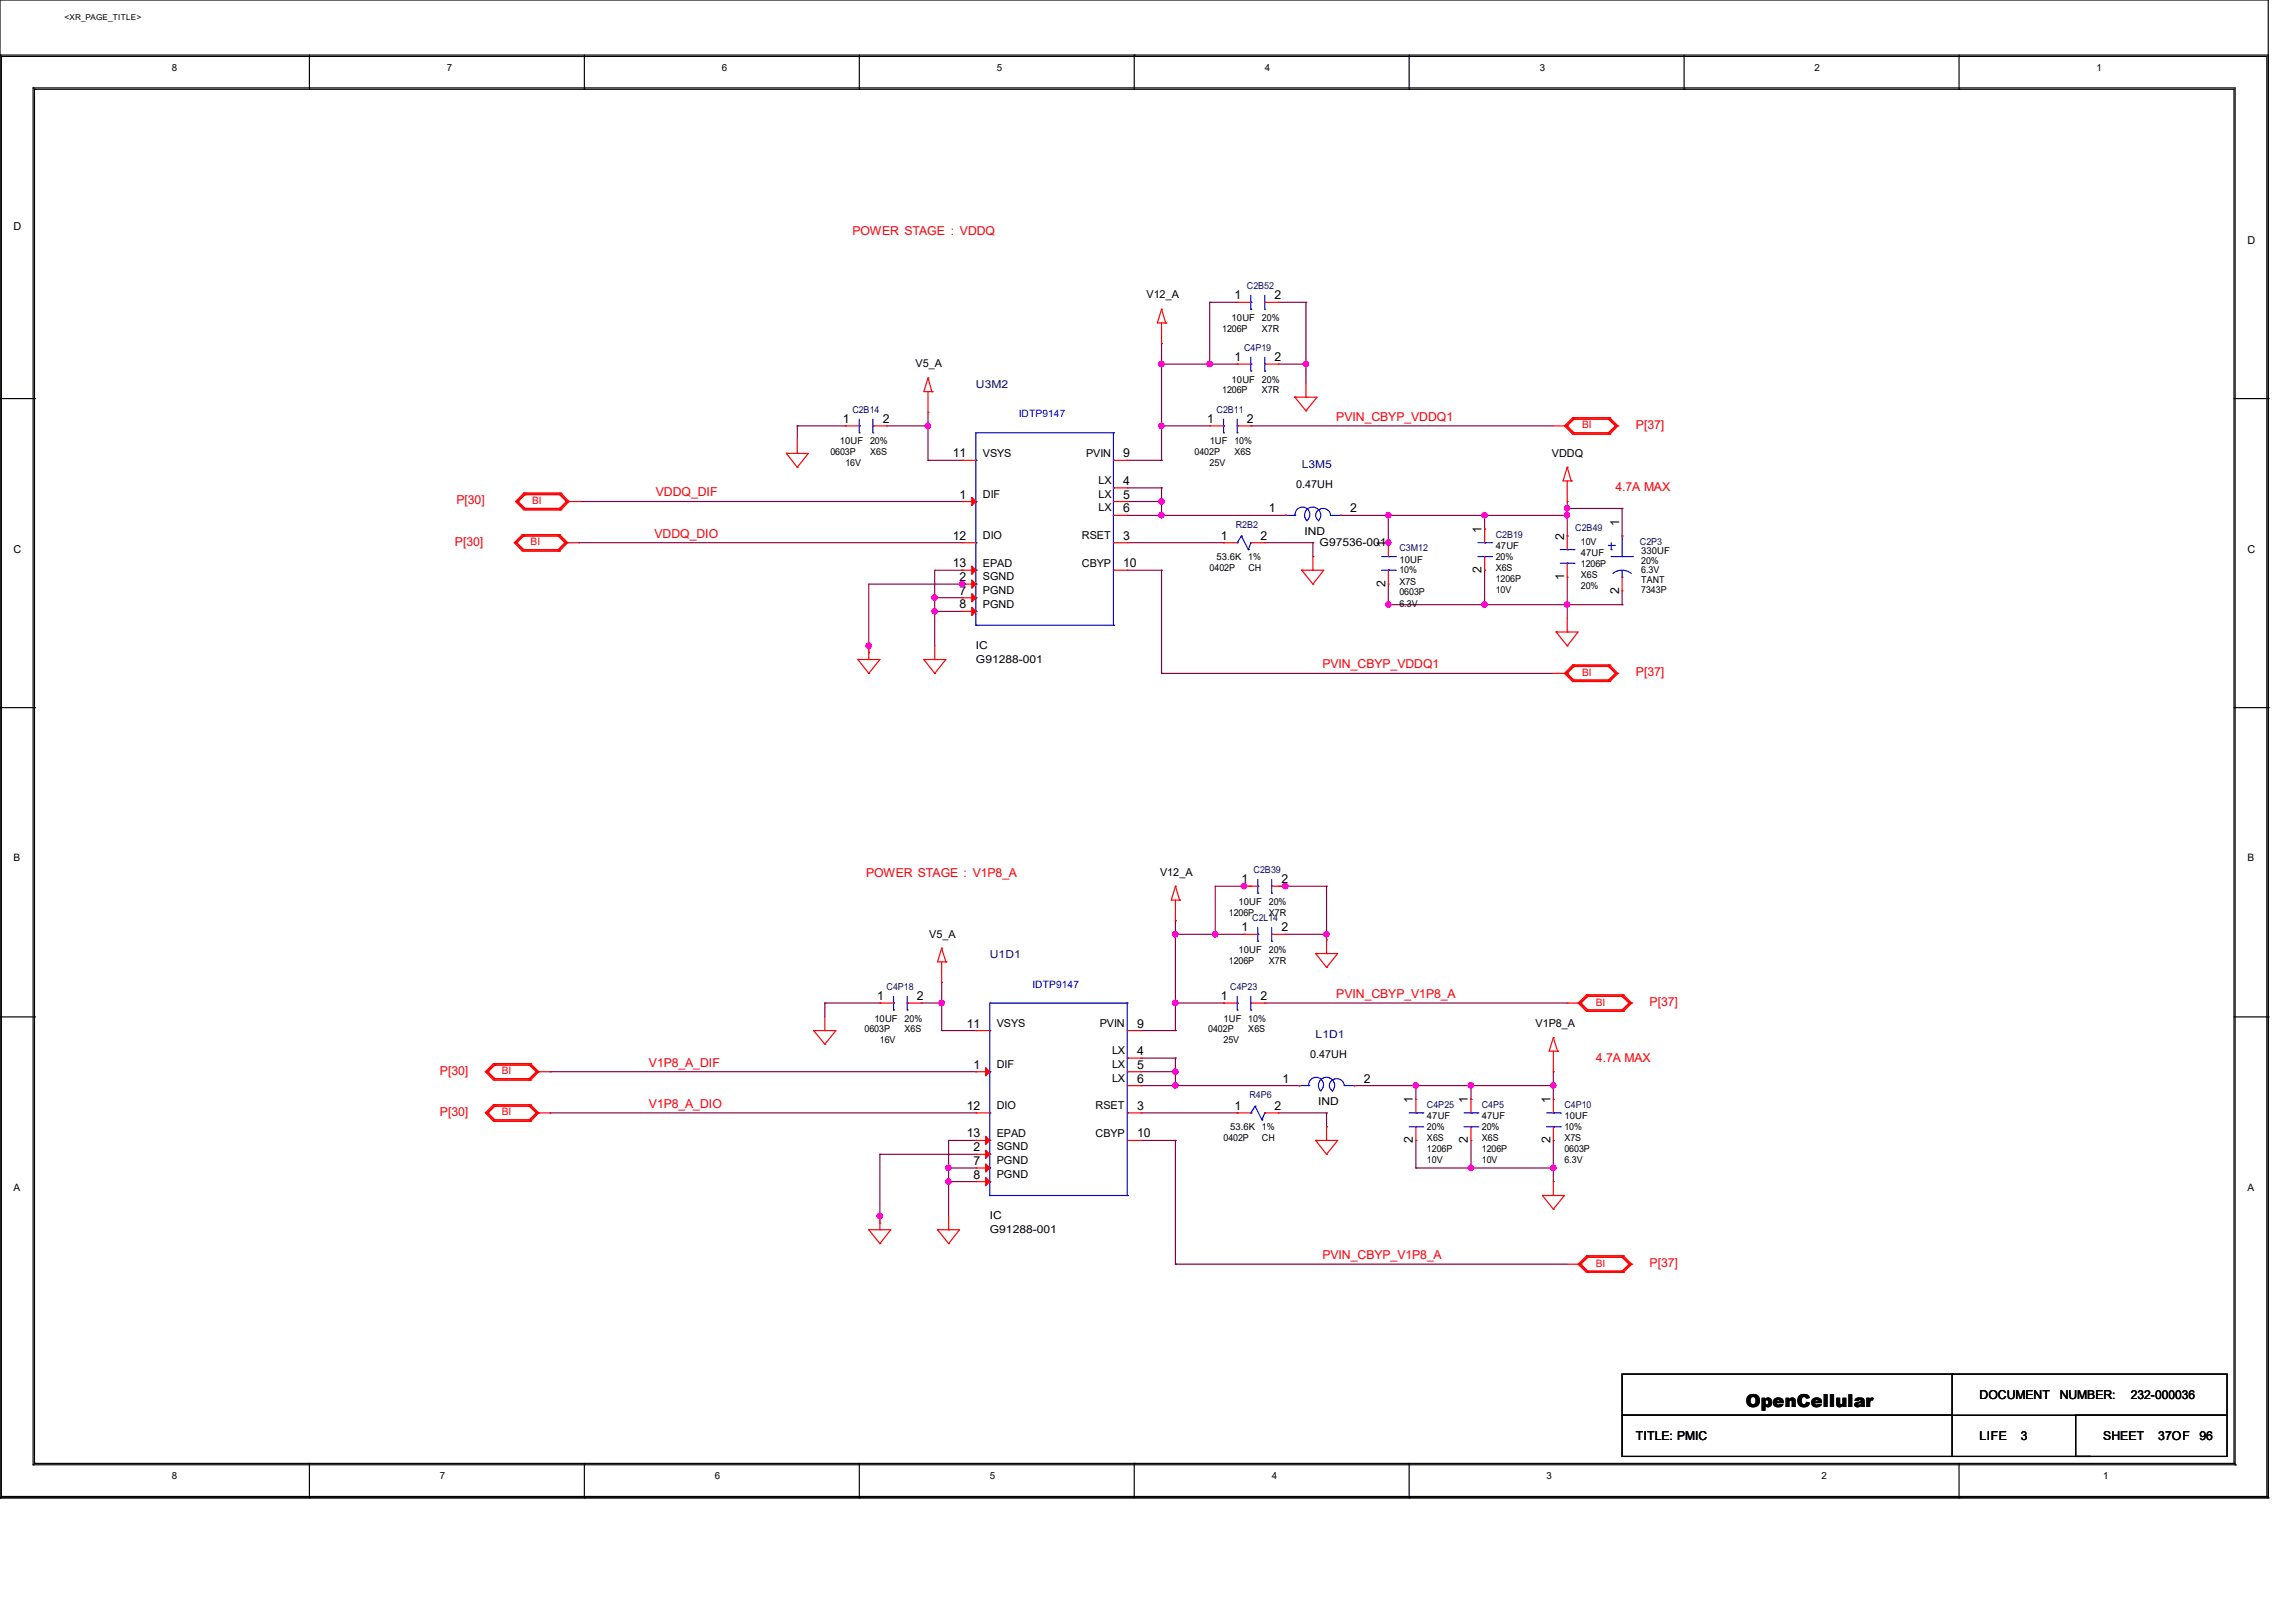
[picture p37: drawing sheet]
<svg xmlns="http://www.w3.org/2000/svg" width="420mm" height="297mm" viewBox="0 0 420 297" stroke-linecap="round" stroke-linejoin="round" font-family="sans-serif">
<defs><g id="words">
<text font-size="3.3" x="319.4" y="257.6">OpenCellular</text>
<g font-size="2.2" fill="#f00">
<text x="155.9" y="43">POWER STAGE : VDDQ</text>
<text x="244.4" y="77">PVIN_CBYP_VDDQ1</text>
<text x="299.3" y="78.5">P[37]</text>
<text x="295.5" y="89.8">4.7A MAX</text>
<text x="83.5" y="92.3">P[30]</text>
<text x="120" y="90.8">VDDQ_DIF</text>
<text x="83.2" y="99.9">P[30]</text>
<text x="119.7" y="98.4">VDDQ_DIO</text>
<text x="241.9" y="122.3">PVIN_CBYP_VDDQ1</text>
<text x="299.3" y="123.7">P[37]</text>
<text x="158.4" y="160.4">POWER STAGE : V1P8_A</text>
<text x="244.4" y="182.6">PVIN_CBYP_V1P8_A</text>
<text x="301.8" y="184.1">P[37]</text>
<text x="80.5" y="196.7">P[30]</text>
<text x="118.7" y="195.2">V1P8_A_DIF</text>
<text x="291.9" y="194.4">4.7A MAX</text>
<text x="118.7" y="202.7">V1P8_A_DIO</text>
<text x="80.5" y="204.2">P[30]</text>
<text x="241.9" y="230.4">PVIN_CBYP_V1P8_A</text>
<text x="301.8" y="231.9">P[37]</text>
</g>
<g font-size="2.2">
<text x="225.8" y="54.8">1</text>
<text x="233.1" y="54.8">2</text>
<text x="225.8" y="66.1">1</text>
<text x="233.1" y="66.1">2</text>
<text x="154.2" y="77.4">1</text>
<text x="161.5" y="77.4">2</text>
<text x="220.8" y="77.4">1</text>
<text x="228.1" y="77.4">2</text>
<text x="174.3" y="83.7">11</text>
<text x="205.4" y="83.7">9</text>
<text x="205.4" y="88.7">4</text>
<text x="175.5" y="91.2">1</text>
<text x="205.4" y="91.2">5</text>
<text x="205.4" y="93.8">6</text>
<text x="232.1" y="93.8">1</text>
<text x="247" y="93.8">2</text>
<text x="174.3" y="98.8">12</text>
<text x="205.4" y="98.8">3</text>
<text x="223.3" y="98.8">1</text>
<text x="230.6" y="98.8">2</text>
<text x="253.4" y="100.1" transform="rotate(-90 253.4 100.1)">1</text>
<text x="271" y="97.5" transform="rotate(-90 271 97.5)">1</text>
<text x="286.1" y="98.8" transform="rotate(-90 286.1 98.8)">2</text>
<text x="296.2" y="96.3" transform="rotate(-90 296.2 96.3)">1</text>
<text x="174.3" y="103.8">13</text>
<text x="175.5" y="106.3">2</text>
<text x="205.4" y="103.8">10</text>
<text x="253.4" y="107.4" transform="rotate(-90 253.4 107.4)">2</text>
<text x="271" y="104.9" transform="rotate(-90 271 104.9)">2</text>
<text x="286.1" y="106.1" transform="rotate(-90 286.1 106.1)">1</text>
<text x="175.5" y="108.8">7</text>
<text x="175.5" y="111.3">8</text>
<text x="296.2" y="108.7" transform="rotate(-90 296.2 108.7)">2</text>
<text x="227.1" y="161.6">1</text>
<text x="234.4" y="161.6">2</text>
<text x="227.1" y="170.4">1</text>
<text x="234.4" y="170.4">2</text>
<text x="160.4" y="183">1</text>
<text x="167.7" y="183">2</text>
<text x="223.3" y="183">1</text>
<text x="230.6" y="183">2</text>
<text x="176.8" y="188">11</text>
<text x="208" y="188">9</text>
<text x="178.1" y="195.6">1</text>
<text x="208" y="193.1">4</text>
<text x="208" y="195.6">5</text>
<text x="176.8" y="203.1">12</text>
<text x="208" y="203.1">3</text>
<text x="208" y="198.1">6</text>
<text x="225.8" y="203.1">1</text>
<text x="233.1" y="203.1">2</text>
<text x="234.6" y="198.1">1</text>
<text x="249.5" y="198.1">2</text>
<text x="258.4" y="201.9" transform="rotate(-90 258.4 201.9)">1</text>
<text x="268.5" y="201.9" transform="rotate(-90 268.5 201.9)">1</text>
<text x="283.6" y="201.9" transform="rotate(-90 283.6 201.9)">1</text>
<text x="176.8" y="208.2">13</text>
<text x="208" y="208.2">10</text>
<text x="258.4" y="209.3" transform="rotate(-90 258.4 209.3)">2</text>
<text x="268.5" y="209.3" transform="rotate(-90 268.5 209.3)">2</text>
<text x="283.6" y="209.3" transform="rotate(-90 283.6 209.3)">2</text>
<text x="178.1" y="210.7">2</text>
<text x="178.1" y="213.2">7</text>
<text x="178.1" y="215.7">8</text>
<text x="362.1" y="256">DOCUMENT</text>
<text x="376.8" y="256">NUMBER:</text>
<text x="389.8" y="256">232-000036</text>
<text x="299.3" y="263.6">TITLE: PMIC</text>
<text x="362.1" y="263.6">LIFE</text>
<text x="369.6" y="263.6">3</text>
<text x="384.7" y="263.6">SHEET</text>
<text x="394.8" y="263.6">37OF</text>
<text x="402.3" y="263.6">96</text>
</g>
<g font-size="2">
<text x="2.5" y="42">D</text>
<text x="411.1" y="44.6">D</text>
<text x="209.7" y="54.6">V12_A</text>
<text x="167.5" y="67.2">V5_A</text>
<text x="179.8" y="83.6">VSYS</text>
<text x="198.7" y="83.6">PVIN</text>
<text x="283.9" y="83.6">VDDQ</text>
<text x="200.9" y="88.6">LX</text>
<text x="237.1" y="89.3">0.47UH</text>
<text x="179.8" y="91.1">DIF</text>
<text x="200.9" y="91.1">LX</text>
<text x="200.9" y="93.6">LX</text>
<text x="2.5" y="101.1">C</text>
<text x="179.8" y="98.6">DIO</text>
<text x="197.9" y="98.6">RSET</text>
<text x="238.6" y="97.9">IND</text>
<text x="241.4" y="99.9">G97536-001</text>
<text x="411.1" y="101.1">C</text>
<text x="179.8" y="106.2">SGND</text>
<text x="179.8" y="103.7">EPAD</text>
<text x="197.9" y="103.7">CBYP</text>
<text x="179.8" y="108.7">PGND</text>
<text x="179.8" y="111.2">PGND</text>
<text x="178.5" y="118.7">IC</text>
<text x="178.5" y="121.3">G91288-001</text>
<text x="212.2" y="160.2">V12_A</text>
<text x="170" y="171.6">V5_A</text>
<text x="182.3" y="187.9">VSYS</text>
<text x="201.2" y="187.9">PVIN</text>
<text x="280.9" y="187.9">V1P8_A</text>
<text x="182.3" y="195.5">DIF</text>
<text x="203.4" y="192.9">LX</text>
<text x="203.4" y="195.5">LX</text>
<text x="203.4" y="198">LX</text>
<text x="239.6" y="193.7">0.47UH</text>
<text x="182.3" y="203">DIO</text>
<text x="200.4" y="203">RSET</text>
<text x="241.1" y="202.2">IND</text>
<text x="182.3" y="208">EPAD</text>
<text x="200.4" y="208">CBYP</text>
<text x="182.3" y="210.5">SGND</text>
<text x="182.3" y="213.1">PGND</text>
<text x="182.3" y="215.6">PGND</text>
<text x="181.1" y="223.1">IC</text>
<text x="181.1" y="225.6">G91288-001</text>
</g>
<g font-size="2" fill="#000080">
<text x="178.5" y="71">U3M2</text>
<text x="238.1" y="85.6">L3M5</text>
<text x="181.1" y="175.3">U1D1</text>
<text x="240.7" y="189.9">L1D1</text>
</g>
<g font-size="1.9" fill="#00f">
<text x="186.4" y="76.4">IDTP9147</text>
<text x="188.8" y="180.7">IDTP9147</text>
</g>
<g font-size="1.9" fill="#f00">
<text x="289.4" y="78.4">BI</text>
<text x="97.3" y="92.2">BI</text>
<text x="97.1" y="99.8">BI</text>
<text x="289.4" y="123.7">BI</text>
<text x="291.9" y="184">BI</text>
<text x="91.8" y="196.6">BI</text>
<text x="91.8" y="204.1">BI</text>
<text x="291.9" y="231.8">BI</text>
</g>
<g font-size="1.9">
<text x="2.5" y="157.6">B</text>
<text x="411.1" y="157.6">B</text>
<text x="2.5" y="217.9">A</text>
<text x="411.1" y="217.9">A</text>
</g>
<g font-size="1.8">
<text x="31.5" y="12.9">8</text>
<text x="81.7" y="12.9">7</text>
<text x="132" y="12.9">6</text>
<text x="182.3" y="12.9">5</text>
<text x="231.4" y="12.9">4</text>
<text x="281.6" y="12.9">3</text>
<text x="331.9" y="12.9">2</text>
<text x="383.5" y="12.9">1</text>
<text x="31.5" y="270.7">8</text>
<text x="80.5" y="270.7">7</text>
<text x="130.8" y="270.7">6</text>
<text x="181.1" y="270.7">5</text>
<text x="232.6" y="270.7">4</text>
<text x="282.9" y="270.7">3</text>
<text x="333.2" y="270.7">2</text>
<text x="384.7" y="270.7">1</text>
</g>
<g font-size="1.7" fill="#000080">
<text x="228.1" y="52.9">C2B52</text>
<text x="227.6" y="64.2">C4P19</text>
<text x="155.9" y="75.5">C2B14</text>
<text x="222.5" y="75.5">C2B11</text>
<text x="226.1" y="96.6">R2B2</text>
<text x="256" y="100.9">C3M12</text>
<text x="273.6" y="98.4">C2B19</text>
<text x="288.2" y="97.2">C2B49</text>
<text x="300" y="99.7">C2P3</text>
<text x="229.3" y="159.8">C2B39</text>
<text x="229.1" y="168.6">C2L14</text>
<text x="162.2" y="181.1">C4P18</text>
<text x="225" y="181.1">C4P23</text>
<text x="228.6" y="201">R4P6</text>
<text x="261" y="202.8">C4P25</text>
<text x="271.1" y="202.8">C4P5</text>
<text x="286.2" y="202.8">C4P10</text>
</g>
<g font-size="1.7">
<text x="225.3" y="58.7">10UF</text>
<text x="230.8" y="58.7">20%</text>
<text x="223.6" y="60.7">1206P</text>
<text x="230.8" y="60.7">X7R</text>
<text x="225.3" y="70">10UF</text>
<text x="230.8" y="70">20%</text>
<text x="223.6" y="72">1206P</text>
<text x="230.8" y="72">X7R</text>
<text x="151.9" y="83.4">0603P</text>
<text x="153.6" y="81.3">10UF</text>
<text x="159.2" y="81.3">20%</text>
<text x="159.2" y="83.4">X6S</text>
<text x="218.5" y="83.4">0402P</text>
<text x="221.3" y="81.3">1UF</text>
<text x="225.8" y="81.3">10%</text>
<text x="225.8" y="83.4">X6S</text>
<text x="154.6" y="85.3">16V</text>
<text x="221.3" y="85.3">25V</text>
<text x="273.6" y="100.4">47UF</text>
<text x="289.2" y="99.7">10V</text>
<text x="289.2" y="101.7">47UF</text>
<text x="300.2" y="101.4">330UF</text>
<text x="221.3" y="104.4">0402P</text>
<text x="222.5" y="102.4">53.6K</text>
<text x="228.3" y="102.4">1%</text>
<text x="228.3" y="104.4">CH</text>
<text x="256" y="104.9">10%</text>
<text x="256" y="107">X7S</text>
<text x="256" y="103">10UF</text>
<text x="273.6" y="104.4">X6S</text>
<text x="273.6" y="106.5">1206P</text>
<text x="273.6" y="102.4">20%</text>
<text x="289.2" y="103.7">1206P</text>
<text x="289.2" y="105.7">X6S</text>
<text x="289.2" y="107.7">20%</text>
<text x="300.2" y="104.9">6.3V</text>
<text x="300.2" y="106.7">TANT</text>
<text x="300.2" y="103.2">20%</text>
<text x="256" y="111">6.3V</text>
<text x="256" y="109">0603P</text>
<text x="273.6" y="108.5">10V</text>
<text x="300.2" y="108.5">7343P</text>
<text x="224.8" y="167.6">1206P</text>
<text x="226.6" y="165.6">10UF</text>
<text x="232.1" y="167.6">X7R</text>
<text x="232.1" y="165.6">20%</text>
<text x="224.8" y="176.4">1206P</text>
<text x="226.6" y="174.4">10UF</text>
<text x="232.1" y="176.4">X7R</text>
<text x="232.1" y="174.4">20%</text>
<text x="158.2" y="188.9">0603P</text>
<text x="159.9" y="186.9">10UF</text>
<text x="160.9" y="191">16V</text>
<text x="165.5" y="186.9">20%</text>
<text x="165.5" y="188.9">X6S</text>
<text x="221" y="188.9">0402P</text>
<text x="223.8" y="191">25V</text>
<text x="223.8" y="186.9">1UF</text>
<text x="228.3" y="186.9">10%</text>
<text x="228.3" y="188.9">X6S</text>
<text x="223.8" y="208.8">0402P</text>
<text x="225" y="206.8">53.6K</text>
<text x="230.8" y="208.8">CH</text>
<text x="230.8" y="206.8">1%</text>
<text x="261" y="208.8">X6S</text>
<text x="261" y="206.8">20%</text>
<text x="261" y="204.8">47UF</text>
<text x="271.1" y="208.8">X6S</text>
<text x="271.1" y="206.8">20%</text>
<text x="271.1" y="204.8">47UF</text>
<text x="286.2" y="208.8">X7S</text>
<text x="286.2" y="206.8">10%</text>
<text x="286.2" y="204.8">10UF</text>
<text x="261" y="210.8">1206P</text>
<text x="261" y="212.8">10V</text>
<text x="271.1" y="210.8">1206P</text>
<text x="271.1" y="212.8">10V</text>
<text x="286.2" y="210.8">0603P</text>
<text x="286.2" y="212.8">6.3V</text>
</g>
<text font-size="1.5" x="11.8" y="3.6">&lt;XR_PAGE_TITLE&gt;</text>
</g></defs>
<g fill="none" stroke="#000" stroke-width=".21">
<path d="M0 10.1h.1M0 10.1h414.9M.3 10.3h.1M.3 10.3v263.6M.3 10.3h414.4v263.6M6.1 16.1h.1M6.1 16.1v252M6.1 16.1h402.8v252M6.3 16.3h.1M6.3 16.3h402.3v251.5M6.3 16.3v251.5M56.6 16.3h.1"/>
<path d="M56.6 10.1v6.2M106.9 16.3h.1M106.9 10.1v6.2M157.2 16.3h.1M157.2 10.1v6.2M207.5 10.1h.1M207.5 10.1v6.2M257.8 16.3h.1M257.8 10.1v6.2M308.1 16.3h.1M308.1 10.1v6.2M358.4 16.3h.1"/>
<path d="M358.4 10.1v6.2M0 72.9h6.3M6.3 72.9h.1M408.6 72.9h6.3M414.9 72.9h.1M0 129.5h6.3M6.3 129.5h.1M408.6 129.5h6.3M414.9 129.5h.1M0 186.1h6.3M6.3 186.1h.1M408.6 186.1h6.3"/>
<path d="M414.9 186.1h.1M296.7 251.5h110.7v7.5h-110.7zM296.7 259h60.4v7.5h-60.4zM357.1 251.5h.1M357.1 251.5v7.5M379.7 259h27.7v7.5h-27.7zM0 274.1h.1M0 274.1v-274.1h414.9v274.1M0 274.1h414.9M.3 273.9h.1M.3 273.9h414.4M6.1 268.1h.1"/>
<path d="M6.1 268.1h402.8M6.3 267.8h.1M6.3 267.8h402.3M56.6 274.1h.1M56.6 267.8v6.3M106.9 274.1h.1M106.9 267.8v6.3M157.2 274.1h.1M157.2 267.8v6.3M207.5 267.8h.1M207.5 267.8v6.3M257.8 274.1h.1"/>
<path d="M257.8 267.8v6.3M357.1 266.5h25.1M358.4 274.1h.1M358.4 267.8v6.3M382.2 266.5h.1M408.6 267.8h.1M408.9 268.1h.1M414.7 273.9h.1M414.9 274.1h.1"/>
</g>
<g fill="none" stroke="#800040" stroke-width=".21">
<path d="M221.3 55.3h.1M221.3 55.3h5M221.3 55.3v11.3M233.8 55.3h5.1M238.9 55.3h.1M238.9 55.3v14.8M145.8 77.9h.1M145.8 77.9v2.6M145.8 77.9h8.8M154.6 77.9h.1M162.2 77.9h7.6M169.8 77.9h.1"/>
<path d="M169.8 75.4v8.8M212.5 77.9h.1M212.5 66.6h.1M212.5 62.9h.1M212.5 77.9h8.8M212.5 66.6h13.8M212.5 62.9v21.3M221.3 66.6h.1M226.3 66.6h.1M228.8 77.9h.1M228.8 77.9h55.3M233.8 66.6h5.1"/>
<path d="M238.9 66.6h.1M105.9 99.3h.1M105.9 99.3h70.1M106.1 91.8h.1M106.1 91.8h69.9M169.8 84.2h.1M169.8 84.2h6.2M176 84.2h.1M206.2 94.3h.1M206.2 99.3h17.6M206.2 91.8h6.3M206.2 94.3h28.9"/>
<path d="M206.2 89.3h6.3M206.2 84.2h6.3M212.5 91.8h.1M212.5 94.3h.1M212.5 89.3h.1M212.5 84.2h.1M212.5 89.3v5M223.8 99.3h.1M231.4 99.3h8.8M235.1 94.3h.1M240.2 99.3h.1M240.2 99.3v2.6"/>
<path d="M245.2 94.3h41.5M254 94.3h.1M254 99.3h.1M254 99.6h.1M254 94.3v5.3M271.6 96.8h.1M271.6 94.3h.1M271.6 94.3v2.5M286.7 98.1h.1M286.7 93h.1M286.7 94.3h.1M286.7 91.8v6.3"/>
<path d="M286.7 93h10M296.7 93h.1M296.7 93v5.1M158.9 118.2h.1M158.9 119.5h.1M171 111.9h.1M171 109.4h.1M171 111.9h5M171 109.4h5M176 104.4h.1M176 106.9h.1M176 104.4h-5v13.8"/>
<path d="M176.5 106.9h.1M176.5 106.9h-17.6v12.6M206.2 104.4h6.3M212.5 104.4h.1M212.5 104.4v18.8M240.2 101.9h.1M254 110.7h.1M254 110.9h.1M254 110.7h42.7M254 106.9v4M271.6 110.7h.1M271.6 104.4h.1"/>
<path d="M271.6 104.4v6.3M286.7 110.7h.1M286.7 105.6v7.6M296.7 110.7h.1M296.7 108.1v2.6M212.5 123.2h.1M212.5 123.2h71.6M172.3 179.8v8.8M215 171h.1M215 168.5h.1M215 171h12.6M215 168.5v20.1"/>
<path d="M222.3 171h.1M227.6 162.2h.1M227.6 171h.1M228.8 162.2h.1M228.8 162.2h-6.5v8.8M233.8 162.2h8.9M235.1 162.2h.1M235.1 171h7.6M242.7 171h.1M242.7 172h.1M242.7 162.2h.1M242.7 162.2v9.8"/>
<path d="M100.6 196.1h.1M100.6 196.1h77.9M150.9 183.6h.1M150.9 183.6v2.5M150.9 183.6h10.1M161 183.6h.1M168.5 183.6h3.8M172.3 183.6h.1M172.3 188.6h.1M172.3 188.6h6.2M178.5 188.6h.1M208.7 198.7h.1"/>
<path d="M208.7 196.1h6.3M208.7 198.7h28.9M208.7 193.6h6.3M208.7 188.6h6.3M215 196.1h.1M215 198.7h.1M215 193.6h.1M215 188.6h.1M215 183.6h.1M215 183.6h8.8M215 193.6v5.1M223.8 183.6h.1"/>
<path d="M231.4 183.6h55.3M237.6 198.7h.1M247.7 198.7h36.4M259 198.7h.1M259 198.7v2.5M269.1 198.7h.1M269.1 198.7v2.5M284.1 198.7h.1M284.1 196.1v5.1M286.7 183.6h.1M100.6 203.7h.1M100.6 203.7h77.9"/>
<path d="M161 211.2h.1M161 211.2h17.5M161 211.2v12.6M173.5 216.2h.1M173.5 213.7h.1M173.5 216.2h5M173.5 213.7h5M178.5 208.7h.1M178.5 208.7h-5v13.8M208.7 208.7h6.3M208.7 203.7h17.6M215 208.7h.1"/>
<path d="M215 208.7v22.7M226.3 203.7h.1M233.8 203.7h8.9M242.7 203.7h.1M242.7 206.2h.1M242.7 203.7v2.5M259 213.7h.1M259 208.7h.1M259 213.7h25.1M259 208.7v5M269.1 213.7h.1M269.1 201.2h.1"/>
<path d="M269.1 208.7v5M284.1 213.7h.1M284.1 216.2h.1M284.1 208.7v7.5M161 222.5h.1M161 223.8h.1M215 231.4h.1M215 231.4h71.7"/>
</g>
<g fill="#f0f" stroke="#f0f" stroke-width=".21">
<circle cx="171" cy="111.9" r=".49"/>
<circle cx="171" cy="109.4" r=".49"/>
<circle cx="173.5" cy="216.2" r=".48"/>
<circle cx="173.5" cy="213.7" r=".48"/>
<circle cx="238.9" cy="66.6" r=".49"/>
<circle cx="242.6" cy="171" r=".49"/>
<circle cx="269" cy="213.7" r=".49"/>
<circle cx="284.1" cy="213.7" r=".49"/>
<circle cx="215" cy="196.1" r=".49"/>
<circle cx="215" cy="198.6" r=".49"/>
<circle cx="212.4" cy="91.8" r=".49"/>
<circle cx="212.4" cy="94.3" r=".49"/>
<circle cx="212.4" cy="77.9" r=".49"/>
<circle cx="212.4" cy="66.6" r=".49"/>
<circle cx="215" cy="183.5" r=".49"/>
<circle cx="215" cy="171" r=".49"/>
<circle cx="222.3" cy="171" r=".49"/>
<circle cx="284.1" cy="198.6" r=".49"/>
<circle cx="172.2" cy="183.5" r=".49"/>
<circle cx="169.7" cy="77.9" r=".48"/>
<circle cx="286.6" cy="94.3" r=".48"/>
<circle cx="227.6" cy="162.2" r=".49"/>
<circle cx="235.1" cy="162.2" r=".49"/>
<circle cx="269" cy="198.6" r=".49"/>
<circle cx="259" cy="198.6" r=".49"/>
<circle cx="176" cy="106.8" r=".49"/>
<circle cx="158.9" cy="118.2" r=".49"/>
<circle cx="160.9" cy="222.5" r=".48"/>
<circle cx="253.9" cy="94.3" r=".48"/>
<circle cx="271.5" cy="94.3" r=".49"/>
<circle cx="253.9" cy="99.3" r=".48"/>
<circle cx="253.9" cy="110.6" r=".48"/>
<circle cx="271.5" cy="110.6" r=".49"/>
<circle cx="221.3" cy="66.6" r=".49"/>
<circle cx="286.6" cy="93" r=".48"/>
<circle cx="286.6" cy="110.6" r=".48"/>
</g>
<g fill="none" stroke="#f00" stroke-width=".21">
<path d="M212.5 56.6h.1M212.5 59.1v3.8M212.5 56.6l.7 2.5M212.5 56.6l-.8 2.5h1.5M213.2 59.1h.1M226.3 55.3h.1M226.3 55.3h2.5M231.4 55.3h2.4M233.8 55.3h.1M154.6 77.9h.1M154.6 77.9h2.6M159.7 77.9h2.5"/>
<path d="M162.2 77.9h.1M169.8 75.4h.1M169.8 69.2h.1M169.8 71.7v3.7M169.8 69.2l.7 2.5M169.8 69.2l-.8 2.5h1.5M170.5 71.7h.1M212.5 62.9h.1M221.3 77.9h.1M221.3 77.9h2.5M226.3 66.6h.1M226.3 77.9h2.5"/>
<path d="M226.3 66.6h2.5M228.8 77.9h.1M231.4 66.6h2.4M233.8 66.6h.1M236.9 72.7h.1M236.9 72.7l2 2.5M236.9 72.7h4l-2 2.5M238.9 72.7h.1M238.9 75.2h.1M238.9 70.1v2.6M284.1 77.9h2.6M286.2 77.9h.1"/>
<path d="M286.2 77.9l1.5 1.6h6.8M286.4 77.9h.1M286.4 77.9l1.5 1.3M286.4 77.9l1.5 1.6M286.7 77.9h.1M286.7 77.9l1.2 1.3M287.7 76.5h.1M287.7 76.5l-1.5 1.4M287.7 76.5h6.8M287.9 76.7h.1M287.9 76.5h.1M287.9 76.7l-1.2 1.2"/>
<path d="M287.9 76.7l-1.5 1.2M287.9 76.5l-1.5 1.4M287.9 79.2h6.3M287.9 76.7h6.3M294.2 79.5h.1M294.2 76.5h.1M294.2 79.2h.1M294.2 76.7h.1M294.2 76.5l1.5 1.4M294.2 76.7l1.5 1.2M294.2 76.7l1.3 1.2M294.5 79.5h.1"/>
<path d="M294.5 76.5h.1M294.5 76.5l1.5 1.4M295.5 77.9h.1M295.5 77.9l-1.3 1.3M295.7 77.9h.1M295.7 77.9l-1.5 1.6M295.7 77.9l-1.5 1.3M296 77.9h.1M296 77.9l-1.5 1.6M94.1 99.3h.1M94.1 99.3l1.4 1.5h6.9M94.3 99.3h.1"/>
<path d="M94.3 91.8h.1M94.3 99.3l1.5 1.3M94.3 99.3l1.5 1.5M94.3 91.8l1.5 1.5h6.8M94.5 99.3h.1M94.5 91.8h.1M94.5 99.3l1.3 1.3M94.5 91.8l1.6 1.2M94.5 91.8l1.6 1.5M94.8 91.8h.1M94.8 91.8l1.3 1.2M95.5 97.8h.1"/>
<path d="M95.5 97.8l-1.4 1.5M95.5 97.8h6.9M95.8 98.1h.1M95.8 97.8h.1M95.8 90.3h.1M95.8 98.1l-1.3 1.2M95.8 98.1l-1.5 1.2M95.8 97.8l-1.5 1.5M95.8 98.1h6.3M95.8 90.3l-1.5 1.5M95.8 90.3h6.8M96.1 90.5h.1"/>
<path d="M96.1 90.3h.1M96.1 90.5l-1.3 1.3M96.1 90.5l-1.6 1.3M96.1 90.3l-1.6 1.5M96.1 93h6.3M96.1 90.5h6.3M102.1 97.8h.1M102.1 98.1h.1M102.1 97.8l1.5 1.5M102.1 98.1l1.5 1.2M102.1 98.1l1.2 1.2M102.4 97.8h.1"/>
<path d="M102.4 93.3h.1M102.4 90.3h.1M102.4 93h.1M102.4 90.5h.1M102.4 97.8l1.4 1.5M102.4 90.3l1.4 1.5M102.4 90.5l1.4 1.3M102.4 90.5l1.2 1.3M102.6 93.3h.1M102.6 90.3h.1M102.6 90.3l1.5 1.5M103.3 99.3h.1"/>
<path d="M103.3 99.3l-1.2 1.3M103.3 99.3h2.6M103.6 99.3h.1M103.6 91.8h.1M103.6 99.3l-1.5 1.5M103.6 99.3l-1.5 1.3M103.6 91.8l-1.2 1.2M103.6 91.8h2.5M103.8 99.3h.1M103.8 91.8h.1M103.8 99.3l-1.4 1.5M103.8 91.8l-1.4 1.5"/>
<path d="M103.8 91.8l-1.4 1.2M104.1 91.8h.1M104.1 91.8l-1.5 1.5M143.8 83h.1M143.8 83l2 2.5M143.8 83h4.1l-2.1 2.5M145.8 83h.1M145.8 85.5h.1M145.8 80.5v2.5M176 91.8h.1M176 84.2h.1M176 99.3h.1"/>
<path d="M176 99.3h2.5M176 91.8h2.5M176 84.2h2.5M203.7 99.3h2.5M203.7 91.8h2.5M203.7 89.3h2.5M203.7 94.3h2.5M203.7 84.2h2.5M206.2 99.3h.1M206.2 89.3h.1M206.2 91.8h.1M206.2 94.3h.1"/>
<path d="M206.2 84.2h.1M223.8 99.3h.1M223.8 99.3h2.5M228.8 99.3h2.6M231.4 99.3h.1M235.1 94.3h.1M245.2 94.3h.1M254 99.3h.1M254 99.3v2.6M271.6 96.8h.1M271.6 96.8v2.5M286.7 91.8h.1"/>
<path d="M286.7 85.5h.1M286.7 98.1h.1M286.7 88v3.8M286.7 98.1v2.5M286.7 85.5l.7 2.5M286.7 85.5l-.8 2.5h1.5M287.4 88h.1M296.7 98.1h.1M95.8 100.6h6.3M102.1 100.8h.1M102.1 100.6h.1M102.4 100.8h.1"/>
<path d="M158.9 118.2v2.5M171 118.2v2.5M176 106.9h.1M176 109.4h.1M176 111.9h.1M176 104.4h.1M176 104.4h2.5M176 106.9h2.5M176 109.4h2.5M176 111.9h2.5M203.7 104.4h2.5M206.2 104.4h.1"/>
<path d="M238.1 104.4h.1M238.1 104.4l2.1 2.5M238.1 104.4h4l-1.9 2.5M240.2 104.4h.1M240.2 106.9h.1M240.2 101.9v2.5M254 106.9h.1M254 104.4v2.5M271.6 104.4h.1M271.6 101.9v2.5M284.6 115.7h.1M284.6 115.7l2.1 2.5"/>
<path d="M284.6 115.7h4.1l-2 2.5M286.7 115.7h.1M286.7 118.2h.1M286.7 105.6h.1M286.7 103.1v2.5M286.7 113.2v2.5M296.7 108.1h.1M296.7 105.6v2.5M156.9 120.7h.1M156.9 120.7h4.1l-2.1 2.5M156.9 120.7l2 2.5M158.9 120.7h.1"/>
<path d="M158.9 123.2h.1M169 120.7h.1M169 120.7l2 2.5M169 120.7h4l-2 2.5M171 120.7h.1M171 123.2h.1M284.1 123.2h2.6M286.2 123.2h.1M286.2 123.2l1.5 1.5h6.8M286.4 123.2h.1M286.4 123.2l1.5 1.3M286.4 123.2l1.5 1.5"/>
<path d="M286.7 123.2h.1M286.7 123.2l1.2 1.3M287.7 121.7h.1M287.7 121.7l-1.5 1.5M287.7 121.7h6.8M287.9 122h.1M287.9 121.7h.1M287.9 122l-1.2 1.2M287.9 122l-1.5 1.2M287.9 121.7l-1.5 1.5M287.9 124.5h6.3M287.9 122h6.3"/>
<path d="M294.2 124.7h.1M294.2 121.7h.1M294.2 124.5h.1M294.2 122h.1M294.2 121.7l1.5 1.5M294.2 122l1.5 1.2M294.2 122l1.3 1.2M294.5 124.7h.1M294.5 121.7h.1M294.5 121.7l1.5 1.5M295.5 123.2h.1M295.5 123.2l-1.3 1.3"/>
<path d="M295.7 123.2h.1M295.7 123.2l-1.5 1.5M295.7 123.2l-1.5 1.3M296 123.2h.1M296 123.2l-1.5 1.5M172.3 179.8h.1M172.3 173.5h.1M172.3 176v3.8M172.3 173.5l.7 2.5M172.3 173.5l-.8 2.5h1.5M173 176h.1M215 168.5h.1"/>
<path d="M215 162.2h.1M215 164.7v3.8M215 162.2l.8 2.5M215 162.2l-.8 2.5h1.6M215.8 164.7h.1M227.6 162.2h.1M227.6 171h.1M227.6 162.2h2.5M227.6 171h2.5M232.6 162.2h2.5M232.6 171h2.5M235.1 162.2h.1"/>
<path d="M235.1 171h.1M240.7 174.5h.1M240.7 174.5l2 2.5M240.7 174.5h4l-2 2.5M242.7 174.5h.1M242.7 177h.1M242.7 172v2.5M88.8 196.1h.1M88.8 196.1l1.5 1.6h6.8M89 196.1h.1M89 196.1l1.5 1.3M89 196.1l1.5 1.6"/>
<path d="M89.3 196.1h.1M89.3 196.1l1.2 1.3M90.3 194.6h.1M90.3 194.6l-1.5 1.5M90.3 194.6h6.8M90.5 194.9h.1M90.5 194.6h.1M90.5 194.9l-1.2 1.2M90.5 194.9l-1.5 1.2M90.5 194.6l-1.5 1.5M90.5 197.4h6.3M90.5 194.9h6.3"/>
<path d="M96.8 197.7h.1M96.8 194.6h.1M96.8 197.4h.1M96.8 194.9h.1M96.8 194.6l1.5 1.5M96.8 194.9l1.5 1.2M96.8 194.9l1.3 1.2M97.1 197.7h.1M97.1 194.6h.1M97.1 194.6l1.5 1.5M98.1 196.1h.1M98.1 196.1l-1.3 1.3"/>
<path d="M98.1 196.1h2.5M98.3 196.1h.1M98.3 196.1l-1.5 1.6M98.3 196.1l-1.5 1.3M98.6 196.1h.1M98.6 196.1l-1.5 1.6M148.8 188.6h.1M148.8 188.6l2.1 2.5M148.8 188.6h4.1l-2 2.5M150.9 188.6h.1M150.9 191.1h.1M150.9 186.1v2.5"/>
<path d="M161 183.6h.1M161 183.6h2.4M165.9 183.6h2.6M168.5 183.6h.1M178.5 196.1h.1M178.5 188.6h.1M178.5 188.6h2.6M178.5 196.1h2.6M206.2 188.6h2.5M206.2 196.1h2.5M206.2 193.6h2.5M206.2 198.7h2.5"/>
<path d="M208.7 193.6h.1M208.7 196.1h.1M208.7 198.7h.1M208.7 188.6h.1M223.8 183.6h.1M223.8 183.6h2.5M228.8 183.6h2.6M231.4 183.6h.1M237.6 198.7h.1M247.7 198.7h.1M284.1 196.1h.1M284.1 189.9h.1"/>
<path d="M284.1 192.4v3.7M284.1 189.9l.8 2.5M284.1 189.9l-.7 2.5h1.5M284.9 192.4h.1M286.7 183.6h2.5M288.7 183.6h.1M288.7 183.6l1.5 1.5h6.8M288.9 183.6h.1M288.9 183.6l1.5 1.2M288.9 183.6l1.5 1.5M289.2 183.6h.1M289.2 183.6l1.2 1.2"/>
<path d="M290.2 182.1h.1M290.2 182.1l-1.5 1.5M290.2 182.1h6.8M290.4 182.3h.1M290.4 182.1h.1M290.4 182.3l-1.2 1.3M290.4 182.3l-1.5 1.3M290.4 182.1l-1.5 1.5M290.4 184.8h6.3M290.4 182.3h6.3M296.7 185.1h.1M296.7 182.1h.1"/>
<path d="M296.7 184.8h.1M296.7 182.3h.1M296.7 182.1l1.5 1.5M296.7 182.3l1.5 1.3M296.7 182.3l1.3 1.3M297 185.1h.1M297 182.1h.1M297 182.1l1.5 1.5M298 183.6h.1M298 183.6l-1.3 1.2M298.2 183.6h.1M298.2 183.6l-1.5 1.5"/>
<path d="M298.2 183.6l-1.5 1.2M298.5 183.6h.1M298.5 183.6l-1.5 1.5M88.8 203.7h.1M88.8 203.7l1.5 1.5h6.8M89 203.7h.1M89 203.7l1.5 1.2M89 203.7l1.5 1.5M89.3 203.7h.1M89.3 203.7l1.2 1.2M90.3 202.2h.1M90.3 202.2l-1.5 1.5"/>
<path d="M90.3 202.2h6.8M90.5 202.4h.1M90.5 202.2h.1M90.5 202.4l-1.2 1.3M90.5 202.4l-1.5 1.3M90.5 202.2l-1.5 1.5M90.5 204.9h6.3M90.5 202.4h6.3M96.8 205.2h.1M96.8 202.2h.1M96.8 204.9h.1M96.8 202.4h.1"/>
<path d="M96.8 202.2l1.5 1.5M96.8 202.4l1.5 1.3M96.8 202.4l1.3 1.3M97.1 205.2h.1M97.1 202.2h.1M97.1 202.2l1.5 1.5M98.1 203.7h.1M98.1 203.7l-1.3 1.2M98.1 203.7h2.5M98.3 203.7h.1M98.3 203.7l-1.5 1.5M98.3 203.7l-1.5 1.2"/>
<path d="M98.6 203.7h.1M98.6 203.7l-1.5 1.5M178.5 211.2h.1M178.5 213.7h.1M178.5 216.2h.1M178.5 203.7h.1M178.5 208.7h.1M178.5 208.7h2.6M178.5 203.7h2.6M178.5 211.2h2.6M178.5 213.7h2.6M178.5 216.2h2.6"/>
<path d="M206.2 208.7h2.5M206.2 203.7h2.5M208.7 203.7h.1M208.7 208.7h.1M226.3 203.7h.1M226.3 203.7h2.5M231.4 203.7h2.4M233.8 203.7h.1M240.7 208.7h.1M240.7 208.7l2 2.5M240.7 208.7h4l-2 2.5M242.7 208.7h.1"/>
<path d="M242.7 211.2h.1M242.7 206.2v2.5M259 201.2h.1M259 208.7h.1M259 201.2v2.5M259 206.2v2.5M269.1 201.2h.1M269.1 208.7h.1M269.1 201.2v2.5M269.1 206.2v2.5M282.2 218.8h.1M282.2 218.8l1.9 2.5"/>
<path d="M282.2 218.8h4l-2.1 2.5M284.1 218.8h.1M284.1 201.2h.1M284.1 208.7h.1M284.1 201.2v2.5M284.1 206.2v2.5M284.1 216.2v2.6M158.9 225h.1M158.9 225h4l-1.9 2.6M158.9 225l2.1 2.6M161 225h.1M161 227.6h.1"/>
<path d="M161 222.5v2.5M171.5 225h.1M171.5 225l2 2.6M171.5 225h4l-2 2.6M173.5 225h.1M173.5 227.6h.1M173.5 222.5v2.5M284.1 221.3h.1M286.7 231.4h2.5M288.7 231.4h.1M288.7 231.4l1.5 1.4h6.8M288.9 231.4h.1"/>
<path d="M288.9 231.4l1.5 1.2M288.9 231.4l1.5 1.4M289.2 231.4h.1M289.2 231.4l1.2 1.2M290.2 229.8h.1M290.2 229.8l-1.5 1.6M290.2 229.8h6.8M290.4 230.1h.1M290.4 229.8h.1M290.4 230.1l-1.2 1.3M290.4 230.1l-1.5 1.3M290.4 229.8l-1.5 1.6"/>
<path d="M290.4 232.6h6.3M290.4 230.1h6.3M296.7 232.8h.1M296.7 229.8h.1M296.7 232.6h.1M296.7 230.1h.1M296.7 229.8l1.5 1.6M296.7 230.1l1.5 1.3M296.7 230.1l1.3 1.3M297 232.8h.1M297 229.8h.1M297 229.8l1.5 1.6"/>
<path d="M298 231.4h.1M298 231.4l-1.3 1.2M298.2 231.4h.1M298.2 231.4l-1.5 1.4M298.2 231.4l-1.5 1.2M298.5 231.4h.1M298.5 231.4l-1.5 1.4"/>
</g>
<g fill="none" stroke="#00f" stroke-width=".21">
<path d="M228.8 55.3h.1M228.8 56.6h.1M228.8 54.1v2.5M231.4 55.3h.1M231.4 56.6h.1M231.4 54.1v2.5M157.2 77.9h.1M157.2 79.2h.1M157.2 76.7v2.5M159.7 77.9h.1M159.7 79.2h.1M159.7 76.7v2.5"/>
<path d="M203.7 79.2h.1M203.7 79.2h-25.2v35.2M203.7 79.2v35.2M223.8 77.9h.1M223.8 79.2h.1M223.8 76.7v2.5M226.3 77.9h.1M226.3 79.2h.1M226.3 76.7v2.5M228.8 66.6h.1M228.8 67.9h.1M228.8 65.4v2.5"/>
<path d="M231.4 66.6h.1M231.4 67.9h.1M231.4 65.4v2.5M178.5 99.3h.1M178.5 84.2h.1M178.5 91.8h.1M203.7 99.3h.1M203.7 94.3h.1M203.7 89.3h.1M203.7 91.8h.1M203.7 84.2h.1M226.3 99.3h.1"/>
<path d="M227.1 98.1h.1M227.1 98.1l-.8 1.2M227.1 98.1l1.2 2.5M228.8 99.3h.1M228.8 99.3l-.5 1.3M235.1 94.3h1.8M236.9 94.3h.1M236.9 94.3a1.35 1.35 0 0 1 1.9-1.4 1.35 1.35 0 0 1 .3 2.3M241.2 95.3a1.48 1.48 0 0 0 0-2.1 1.48 1.48 0 0 0-2.1 0 1.48 1.48 0 0 0 0 2.1M243.4 94.3a1.32 1.32 0 0 0-1.6-1.2 1.32 1.32 0 0 0-1 1.7l.4 .5M243.4 94.3h1.8M245.2 94.3h.1"/>
<path d="M270.3 99.3h2.5M271.6 99.3h.1M272.8 99.3h.1M294.2 99.8h.1M294.2 99.8h1.3M294.7 99.3v1.3M296.7 98.1v3.8M178.5 111.9h.1M178.5 109.4h.1M178.5 106.9h.1M178.5 104.4h.1M178.5 114.4h.1"/>
<path d="M178.5 114.4h25.2M203.7 114.4h.1M203.7 104.4h.1M228.3 100.6h.1M252.7 101.9h2.5M252.7 104.4h2.5M254 101.9h.1M254 104.4h.1M255.2 104.4h.1M255.2 101.9h.1M270.3 101.9h2.5M271.6 101.9h.1"/>
<path d="M272.8 101.9h.1M285.4 100.6h2.5M285.4 103.1h2.5M286.7 103.1h.1M286.7 100.6h.1M287.9 100.6h.1M287.9 103.1h.1M294.7 100.6h.1M294.7 101.9h.1M294.7 101.9h4M295 104.9a2.75 2.75 0 0 1 3.4 0M296.7 105.6h.1"/>
<path d="M296.7 101.9h.1M296.7 104.4v1.2M230.1 162.2h.1M230.1 163.4h.1M230.1 171h.1M230.1 172.3h.1M230.1 161v2.4M230.1 169.8v2.5M232.6 162.2h.1M232.6 163.4h.1M232.6 171h.1M232.6 172.3h.1"/>
<path d="M232.6 161v2.4M232.6 169.8v2.5M163.4 183.6h.1M163.4 184.8h.1M163.4 182.3v2.5M165.9 183.6h.1M165.9 184.8h.1M165.9 182.3v2.5M181.1 188.6h.1M181.1 196.1h.1M206.2 183.6h.1M206.2 198.7h.1"/>
<path d="M206.2 193.6h.1M206.2 196.1h.1M206.2 188.6h.1M206.2 183.6h-25.1v35.2M206.2 183.6v35.2M226.3 183.6h.1M226.3 184.8h.1M226.3 182.3v2.5M228.8 183.6h.1M228.8 184.8h.1M228.8 182.3v2.5M237.6 198.7h1.8"/>
<path d="M239.4 198.7h.1M239.4 198.7a1.35 1.35 0 0 1 1.9-1.5 1.35 1.35 0 0 1 .3 2.4M243.7 199.7a1.48 1.48 0 0 0 0-2.1 1.48 1.48 0 0 0-2.1 0 1.48 1.48 0 0 0 0 2.1M247.7 198.7h.1M247.7 198.7h-1.8a1.32 1.32 0 0 0-1.6-1.3 1.32 1.32 0 0 0-1 1.8l.4 .4M181.1 216.2h.1M181.1 213.7h.1M181.1 211.2h.1M181.1 203.7h.1M181.1 208.7h.1M181.1 218.8h.1M181.1 218.8h25.1"/>
<path d="M206.2 218.8h.1M206.2 203.7h.1M206.2 208.7h.1M228.8 203.7h.1M229.6 202.4h.1M229.6 202.4l-.8 1.3M229.6 202.4l1.2 2.5M230.8 204.9h.1M231.4 203.7h.1M231.4 203.7l-.6 1.2M257.8 206.2h2.5M257.8 203.7h2.5"/>
<path d="M259 203.7h.1M259 206.2h.1M260.3 206.2h.1M260.3 203.7h.1M267.8 206.2h2.5M267.8 203.7h2.5M269.1 203.7h.1M269.1 206.2h.1M270.3 206.2h.1M270.3 203.7h.1M282.9 206.2h2.5M282.9 203.7h2.5"/>
<path d="M284.1 203.7h.1M284.1 206.2h.1M285.4 206.2h.1M285.4 203.7h.1"/>
</g>
<g fill="#f00" stroke="#f00" stroke-width=".21">
<path d="M180.3 195.4l.8 .7-.8 .8z"/>
<path d="M180.3 210.5l.8 .7-.8 .8z"/>
<path d="M180.3 213l.8 .7-.8 .8z"/>
<path d="M180.3 215.5l.8 .7-.8 .8z"/>
<path d="M180.3 207.9l.8 .8-.8 .8z"/>
<path d="M177.8 91l.7 .8-.7 .7z"/>
<path d="M177.8 106.1l.7 .8-.7 .8z"/>
<path d="M177.8 108.6l.7 .8-.7 .8z"/>
<path d="M177.8 111.1l.7 .8-.7 .7z"/>
<path d="M177.8 103.6l.7 .8-.7 .7z"/>
</g>
<use href="#words"/>
</svg>
